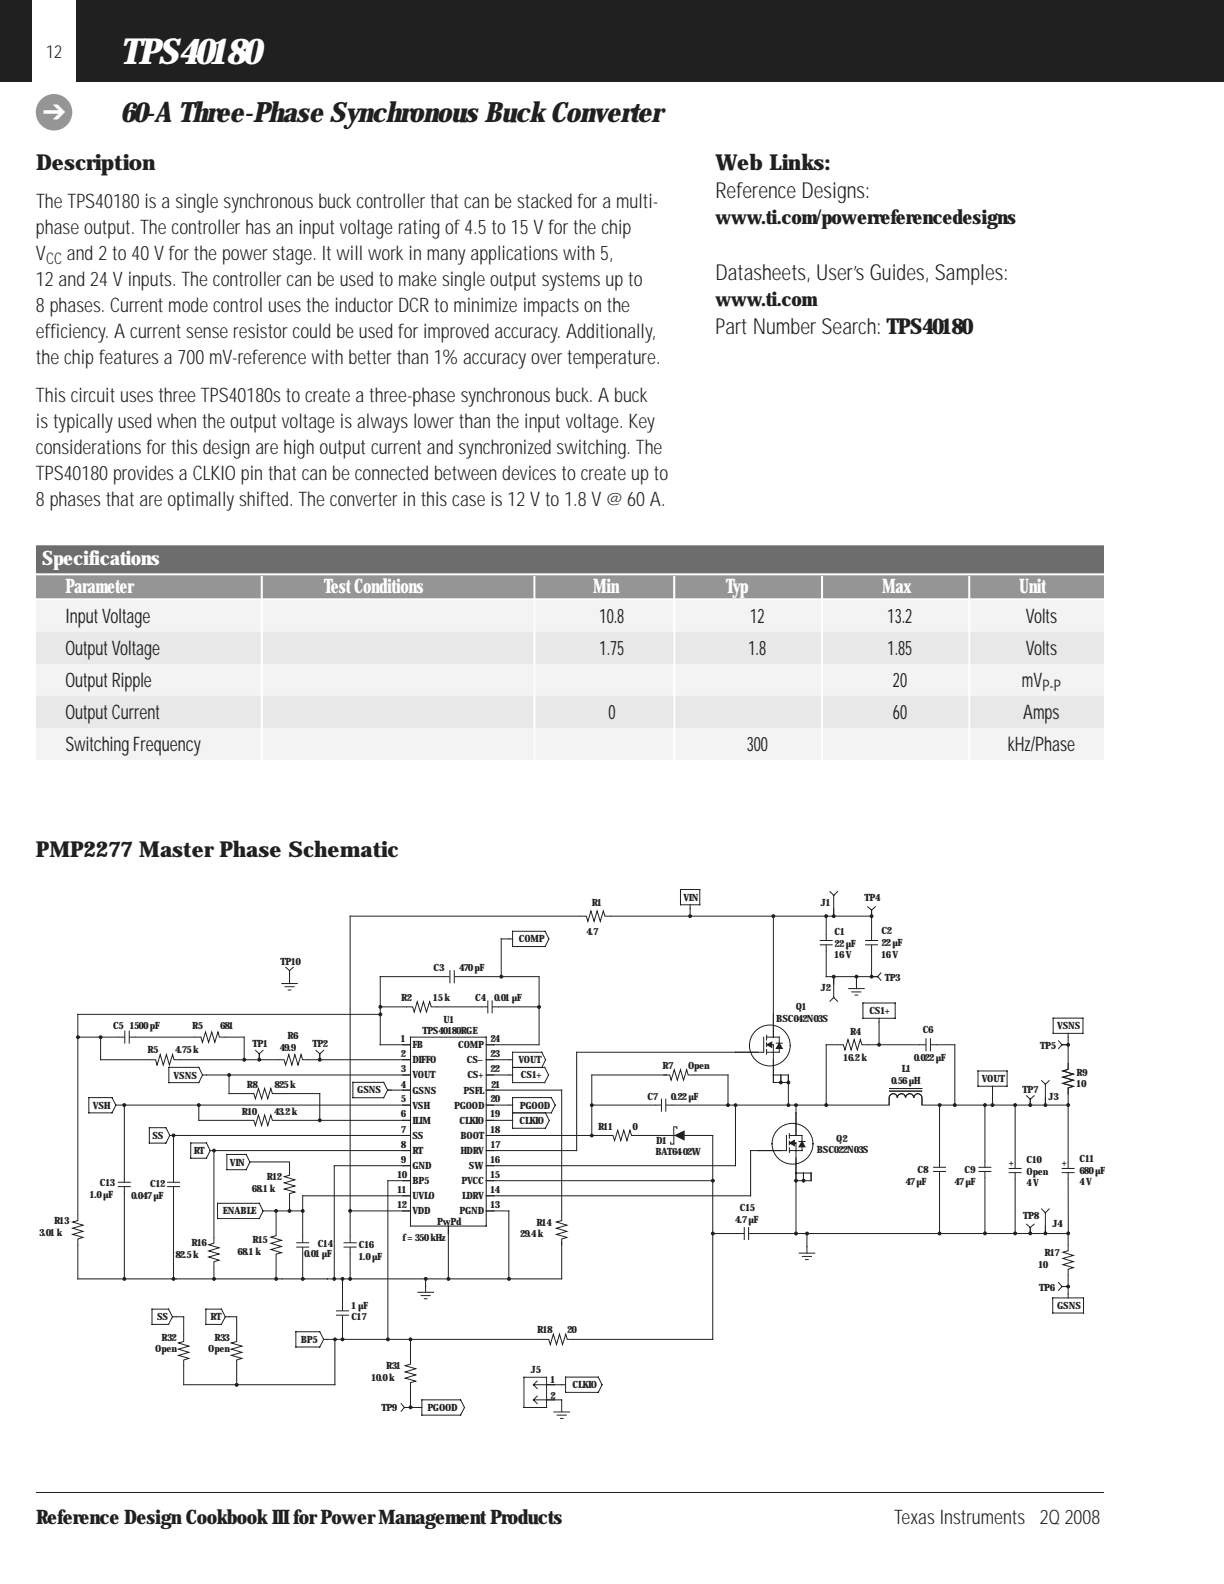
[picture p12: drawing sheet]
<svg xmlns="http://www.w3.org/2000/svg" width="216mm" height="279mm" viewBox="0 0 216 279" stroke-linecap="round" stroke-linejoin="round" font-family="sans-serif">
<defs><g id="words">
<text font-size="6.3" fill="#fff" x="21.2" y="11.3">TPS40180</text>
<text font-size="4.9" fill="#231f20" x="21.2" y="21.5">60-AThree-Phase Synchronous BuckConverter</text>
<text font-size="4.6" fill="#fff" x="7.5" y="21.4">➔</text>
<g font-size="3.9" fill="#231f20">
<text x="6.3" y="30">Description</text>
<text x="126.2" y="30">Web Links:</text>
<text x="126.2" y="34.9">ReferenceDesigns:</text>
<text x="126.2" y="49.4">Datasheets, User’sGuides, Samples:</text>
<text x="126.2" y="58.9">PartNumberSearch: TPS40180</text>
<text x="6.3" y="151.1">PMP2277Master Phase Schematic</text>
</g>
<g font-size="3.5" fill="#231f20">
<text x="6.3" y="41.3">phaseoutput. Thecontrollerhasaninputvoltageratingof4.5to15Vforthechip</text>
<text x="6.3" y="36.7">TheTPS40180isa singlesynchronousbuckcontrollerthatcanbestacked fora multi-</text>
<text x="126.2" y="39.5">www.ti.com/powerreferencedesigns</text>
<text x="6.3" y="45.8">V</text>
<text x="11.8" y="45.8">and 2to40Vforthepowerstage. Itwill workinmanyapplicationswith5,</text>
<text x="6.3" y="50.4">12and 24Vinputs. Thecontrollercanbeused tomakesingleoutputsystemsupto</text>
<text x="126.2" y="54">www.ti.com</text>
<text x="6.3" y="59.6">efficiency. A currentsenseresistorcould beused forimproved accuracy. Additionally,</text>
<text x="6.3" y="55">8phases. Currentmodecontrol usestheinductorDCRtominimizeimpactsonthe</text>
<text x="6.3" y="64.2">thechipfeaturesa 700mV-referencewithbetterthan1% accuracyovertemperature.</text>
<text x="6.3" y="70.9">ThiscircuitusesthreeTPS40180stocreatea three-phasesynchronousbuck. A buck</text>
<text x="6.3" y="75.5">istypicallyused whentheoutputvoltageisalwayslowerthantheinputvoltage. Key</text>
<text x="6.3" y="80.1">considerationsforthisdesignarehighoutputcurrentand synchronized switching. The</text>
<text x="6.3" y="89.2">8phasesthatareoptimallyshifted. Theconverterinthiscaseis12Vto1.8V@ 60A.</text>
<text x="6.3" y="84.6">TPS40180providesa CLKIOpinthatcanbeconnected betweendevicestocreateupto</text>
<text x="11.5" y="109.9">InputVoltage</text>
<text x="105.8" y="109.9">10.8</text>
<text x="132.3" y="109.9">12</text>
<text x="156.6" y="109.9">13.2</text>
<text x="180.9" y="109.9">Volts</text>
<text x="11.5" y="115.6">OutputVoltage</text>
<text x="105.8" y="115.6">1.75</text>
<text x="132" y="115.6">1.8</text>
<text x="156.6" y="115.6">1.85</text>
<text x="180.9" y="115.6">Volts</text>
<text x="11.5" y="121.2">OutputRipple</text>
<text x="157.5" y="121.2">20</text>
<text x="180.3" y="121.2">mV</text>
<text x="11.5" y="126.9">OutputCurrent</text>
<text x="107.3" y="126.9">0</text>
<text x="157.5" y="126.9">60</text>
<text x="180.5" y="126.9">Amps</text>
<text x="11.5" y="132.5">Switching Frequency</text>
<text x="131.7" y="132.5">300</text>
<text x="177.7" y="132.5">kHz/Phase</text>
<text x="6.3" y="268.8">Reference DesignCookbookIII forPowerManagementProducts</text>
<text x="157.7" y="268.8">TexasInstruments 2Q2008</text>
</g>
<g font-size="3.5" fill="#fff">
<text x="7.4" y="99.7">Specifications</text>
<text x="11.5" y="104.5">Parameter</text>
<text x="57.1" y="104.5">TestConditions</text>
<text x="104.6" y="104.5">Min</text>
<text x="128.1" y="104.5">Typ</text>
<text x="155.6" y="104.5">Max</text>
<text x="179.7" y="104.5">Unit</text>
</g>
<text font-size="3.2" fill="#231f20" x="8.1" y="10.2">12</text>
<g font-size="2.8" fill="#231f20">
<text x="8.1" y="46.5">CC</text>
<text x="183.9" y="121.9">P-P</text>
</g>
<g font-size="1.8" fill="#231f20">
<text x="104.4" y="159.8">R1</text>
<text x="120.5" y="158.9">VIN</text>
<text x="144.8" y="159.7">J1</text>
<text x="152.5" y="159">TP4</text>
<text x="91.5" y="166.2">COMP</text>
<text x="103.4" y="164.9">4.7</text>
<text x="147.2" y="164.9">C1</text>
<text x="147.2" y="167">22µF</text>
<text x="155.5" y="164.8">C2</text>
<text x="155.5" y="166.9">22µF</text>
<text x="49.5" y="170.2">TP10</text>
<text x="76.5" y="171.3">C3</text>
<text x="81" y="171.3">470pF</text>
<text x="147.2" y="169">16V</text>
<text x="155.5" y="168.9">16V</text>
<text x="156.1" y="173.1">TP3</text>
<text x="70.8" y="176.6">R2</text>
<text x="76.4" y="176.6">15k</text>
<text x="83.8" y="176.6">C4</text>
<text x="87.1" y="176.6">0.01µF</text>
<text x="140.4" y="178.2">Q1</text>
<text x="144.8" y="174.8">J2</text>
<text x="153.4" y="178.9">CS1+</text>
<text x="19.9" y="181.5">C5</text>
<text x="22.9" y="181.5">1500pF</text>
<text x="26" y="185.8">R5</text>
<text x="30.9" y="185.8">4.75k</text>
<text x="33.9" y="181.5">R5</text>
<text x="38.8" y="181.5">681</text>
<text x="44.5" y="184.7">TP1</text>
<text x="49.4" y="185.5">49.9</text>
<text x="50.7" y="183.3">R6</text>
<text x="55.1" y="184.7">TP2</text>
<text x="70.7" y="183.8">1</text>
<text x="72.7" y="184.9">FB</text>
<text x="74.5" y="182.4">TPS40180RGE</text>
<text x="78.2" y="180.4">U1</text>
<text x="80.8" y="184.9">COMP</text>
<text x="86.5" y="183.8">24</text>
<text x="136.9" y="180.2">BSC042N03S</text>
<text x="150" y="182.5">R4</text>
<text x="162.8" y="182.1">C6</text>
<text x="183.5" y="185.1">TP5</text>
<text x="186.5" y="181.5">VSNS</text>
<text x="30.6" y="190.3">VSNS</text>
<text x="43.6" y="192">R8</text>
<text x="48.4" y="192">825k</text>
<text x="70.7" y="186.5">2</text>
<text x="70.7" y="189.2">3</text>
<text x="70.7" y="191.9">4</text>
<text x="72.7" y="190.2">VOUT</text>
<text x="72.7" y="187.5">DIFFO</text>
<text x="82.3" y="187.5">CS–</text>
<text x="82.4" y="190.2">CS+</text>
<text x="86.5" y="186.5">23</text>
<text x="86.5" y="189.2">22</text>
<text x="86.6" y="191.9">21</text>
<text x="91.4" y="187.6">VOUT</text>
<text x="91.9" y="190.2">CS1+</text>
<text x="116.9" y="188.5">R7</text>
<text x="121.4" y="188.5">Open</text>
<text x="148.8" y="187.2">16.2k</text>
<text x="157.2" y="191.2">0.56µH</text>
<text x="159" y="189.1">L1</text>
<text x="161.2" y="187.2">0.022µF</text>
<text x="173.2" y="190.9">VOUT</text>
<text x="189.9" y="189.7">R9</text>
<text x="189.9" y="191.8">10</text>
<text x="16.4" y="195.6">VSH</text>
<text x="42.7" y="196.7">R10</text>
<text x="48.3" y="196.7">43.2k</text>
<text x="63" y="192.9">GSNS</text>
<text x="70.7" y="194.4">5</text>
<text x="70.7" y="197.1">6</text>
<text x="72.7" y="195.6">VSH</text>
<text x="72.7" y="192.9">GSNS</text>
<text x="80.1" y="195.6">PGOOD</text>
<text x="81.8" y="192.9">PSFL</text>
<text x="86.5" y="194.4">20</text>
<text x="86.5" y="197.1">19</text>
<text x="91.7" y="195.6">PGOOD</text>
<text x="114.2" y="194.1">C7</text>
<text x="118.3" y="194">0.22µF</text>
<text x="180.4" y="192.8">TP7</text>
<text x="184.9" y="194">J3</text>
<text x="26.9" y="200.9">SS</text>
<text x="34.2" y="203.6">RT</text>
<text x="70.7" y="199.8">7</text>
<text x="70.7" y="202.5">8</text>
<text x="72.7" y="198.3">ILIM</text>
<text x="72.7" y="200.9">SS</text>
<text x="72.7" y="203.6">RT</text>
<text x="81" y="198.3">CLKIO</text>
<text x="81.2" y="200.9">BOOT</text>
<text x="81.2" y="203.6">HDRV</text>
<text x="86.5" y="199.8">18</text>
<text x="86.6" y="202.5">17</text>
<text x="91.6" y="198.3">CLKIO</text>
<text x="105.5" y="199.2">R11</text>
<text x="111.6" y="199.2">0</text>
<text x="115.6" y="203.8">BAT64-02W</text>
<text x="115.7" y="201.9">D1</text>
<text x="144.1" y="203.4">BSC022N03S</text>
<text x="147.5" y="201.4">Q2</text>
<text x="17.6" y="209.3">C13</text>
<text x="26.5" y="209.4">C12</text>
<text x="40.5" y="205.7">VIN</text>
<text x="47.1" y="208.2">R12</text>
<text x="70.1" y="207.8">10</text>
<text x="70.7" y="205.2">9</text>
<text x="72.7" y="206.2">GND</text>
<text x="72.7" y="208.9">BP5</text>
<text x="81.4" y="208.9">PVCC</text>
<text x="82.7" y="206.2">SW</text>
<text x="86.5" y="205.2">16</text>
<text x="86.5" y="207.8">15</text>
<text x="159.7" y="209">47µF</text>
<text x="161.9" y="206.9">C8</text>
<text x="168.3" y="209">47µF</text>
<text x="170.1" y="206.9">C9</text>
<text x="177.9" y="205.6">+</text>
<text x="181.1" y="209.3">4V</text>
<text x="181.1" y="207.2">Open</text>
<text x="181.1" y="205.2">C10</text>
<text x="187.3" y="205.6">+</text>
<text x="190.4" y="205">C11</text>
<text x="190.4" y="209">4V</text>
<text x="190.4" y="207">680µF</text>
<text x="9.5" y="215.9">R13</text>
<text x="15.9" y="211.3">1.0µF</text>
<text x="23.2" y="211.5">0.047µF</text>
<text x="39.3" y="214.2">ENABLE</text>
<text x="44.4" y="210.2">68.1k</text>
<text x="70.1" y="210.5">11</text>
<text x="70.1" y="213.1">12</text>
<text x="72.7" y="211.5">UVLO</text>
<text x="72.7" y="214.2">VDD</text>
<text x="81" y="214.2">PGND</text>
<text x="81.5" y="211.5">LDRV</text>
<text x="86.5" y="210.5">14</text>
<text x="86.5" y="213.1">13</text>
<text x="129.7" y="215.8">4.7µF</text>
<text x="130.5" y="213.7">C15</text>
<text x="180.5" y="215">TP8</text>
<text x="6.9" y="217.9">3.01k</text>
<text x="30.9" y="221.9">82.5k</text>
<text x="33.8" y="219.9">R16</text>
<text x="41.9" y="221.4">68.1k</text>
<text x="44.5" y="219.3">R15</text>
<text x="53.7" y="221.7">0.01µF</text>
<text x="56" y="219.9">C14</text>
<text x="63.3" y="220.2">C16</text>
<text x="71" y="218.9">f= 350kHz</text>
<text x="77.1" y="216">PwPd</text>
<text x="91.7" y="218.3">29.4k</text>
<text x="94.6" y="216.3">R14</text>
<text x="184.2" y="221.6">R17</text>
<text x="185.6" y="216.4">J4</text>
<text x="63.3" y="222.2">1.0µF</text>
<text x="183.2" y="223.7">10</text>
<text x="183.3" y="227.7">TP6</text>
<text x="27.7" y="232.9">SS</text>
<text x="37.2" y="232.9">RT</text>
<text x="62" y="232.9">C17</text>
<text x="62" y="230.8">1µF</text>
<text x="186.5" y="230.9">GSNS</text>
<text x="27.4" y="238.5">Open</text>
<text x="28.5" y="236.5">R32</text>
<text x="36.7" y="238.5">Open</text>
<text x="37.9" y="236.5">R33</text>
<text x="53.1" y="236.9">BP5</text>
<text x="94.8" y="235.2">R18</text>
<text x="100" y="235.2">20</text>
<text x="65.5" y="243.6">10.0k</text>
<text x="68.1" y="241.5">R31</text>
<text x="93.6" y="242.2">J5</text>
<text x="97.1" y="244">1</text>
<text x="101" y="244.9">CLKIO</text>
<text x="67.3" y="249">TP9</text>
<text x="75.4" y="248.9">PGOOD</text>
<text x="97.1" y="246.7">2</text>
</g>
</g></defs>
<path d="M-.1 -.1h216v14.6h-216z" fill="#231f20"/>
<path d="M5.6 -.1h7.8v14.6h-7.8z" fill="#fff"/>
<circle cx="9.5" cy="19.8" r="3.2" fill="#939598"/>
<path d="M6.3 263.3h188.4" fill="none" stroke="#231f20" stroke-width=".18"/>
<path d="M6.3 98.7h188.4" fill="none" stroke="#6c6d70" stroke-width="4.9" stroke-linecap="butt"/>
<path d="M6.3 103.5h188.4" fill="none" stroke="#939598" stroke-width="4.1" stroke-linecap="butt"/>
<path d="M6.3 108.6h188.4M6.3 119.9h188.4M6.3 131.2h188.4" fill="none" stroke="#f2f3f4" stroke-width="5.6" stroke-linecap="butt"/>
<path d="M6.3 114.3h188.4M6.3 125.6h188.4" fill="none" stroke="#e7e8e9" stroke-width="5.6" stroke-linecap="butt"/>
<path d="M4.1 156h192.7v103.3h-192.7z" fill="#fff"/>
<g fill="none" stroke="#231f20" stroke-width=".18">
<path d="M13.7 178.9v35.3M61.8 161.6v56.5M89.8 165.6h-1.4v6.7M121.7 160.3v1.3M136.4 161.6v17.3M145.7 161.6v3.2M145.7 167.8v4.5M153.7 161.6v3.2M153.7 167.8v4.5M13.7 182.9h7.2M17.7 182.9v4h8.6M21.9 194.9v12.5"/>
<path d="M35.1 197.6h8.6M40.4 189.6v3.3M56.4 192.9v4.7M101.7 185.6v17.4M104.4 189.6v10.7M128.4 189.6v5.3h1.3v10.7M136.4 190.9h1.3M140.4 194.9v1.4M145.7 184.3v10.6M165.7 194.9v9.9M168.4 184.3v10.6M173.7 194.9v9.9"/>
<path d="M183.7 190.6l.7 .7M184.4 191.3v3.6M185.1 190.6l-.7 .7M188.4 182.9v4.6M188.4 193v12M13.7 219.6v6h8M21.9 210.4v15.2M37.7 203v15.2M53.4 210.9v7.2M59 205.6v20M68.4 208.3v28M89.8 213.6v12"/>
<path d="M125.7 200.3v36M133.7 203h-1.3v7.9M141.7 208.3h-1.3v9.3h1.3M142.3 217.6v2.3M165.7 207.8v9.8M173.7 207.8v9.8M183.7 213.2l.7 .7M184.4 213.9v3.7M185.1 213.2l-.7 .7M188.4 208v11.5M32.4 232.3v3.2M37.7 223.7v1.9h-6.6"/>
<path d="M40.4 232.3h1.3v3.2M53.4 221.1v4.5M60.4 225.6v4.5M60.4 233.1v3.2M61.8 221.1v4.5M72.4 236.3v3.2M188.4 225v3.3M32.4 241v3.3M41.7 241v3.3M72.4 245v3.3h1.4"/>
</g>
<circle cx="35.1" cy="194.9" r=".26" fill="#231f20"/>
<g fill="none" stroke="#231f20" stroke-width=".18">
<path d="M120 156.9h3.4v2.7h-3.4zM121.7 159.6v.7M146.4 157.3l.7 .6M147.1 157.9v3.7M147.7 157.3l-.6 .6M153.1 159.9l.6 .6M154.4 159.9l-.7 .6M50.4 170.6l.7 .6M51.1 171.2v2.3M51.7 170.6l-.6 .6M61.8 161.6h40.5M67.1 177.6h4.6"/>
<path d="M77.2 177.6h7.7M78.2 172.3h-11.1v12h4M81.3 172.3h13.8v12h-8M88 177.6h7.1M89.8 165.6h.6M90.4 164.3h5.8l.6 1.3-.6 1.4h-5.8zM145.7 172.3h8M147.1 172.3v3.7M147.1 176l.6 .6M147.1 176l-.7 .6M151.1 172.3v1.3M153.7 160.5v1.1h-32"/>
<path d="M15.7 193.6h4.1l.6 1.3-.6 1.4h-4.1zM20.4 194.9h14.7v2.7M23.9 182.9h10.4M26.3 198.9h3l.6 1.4-.6 1.3h-3zM29.8 188.3h5.3l.6 1.3-.6 1.4h-5.3zM31.8 186.9h17.2M35.7 189.6h4.7M39.8 182.9h3.3v4M40.4 192.9h3.3M45.1 185.3l.6 .6M45.7 185.9v1M46.4 185.3l-.7 .6"/>
<path d="M49.1 192.9h7.3M49.1 197.6h22M54.5 186.9h16.6M55.7 185.3l.7 .6M56.4 185.9v1M57.1 185.3l-.7 .6M62.2 190.9h5.5l.7 1.4-.7 1.3h-5.5zM68.4 192.3h2.7M87.1 192.3h12v21.9M89.8 189.6h.6M89.8 186.9h.6M89.8 197.6h.6"/>
<path d="M90.4 188.3h5.7l.7 1.3-.7 1.4h-5.7v-5.4h5.2l.6 1.3-.6 1.4h-5.2M90.4 196.3h5.8l.7 1.3-.7 1.4h-5.8zM104.4 189.6h13.2M104.4 194.9h11.1M118.6 194.9h9.8M122.5 189.6h5.9M129.7 194.9h27.1M137.7 190.9h1.4v4M139.2 200v.8M140.4 196.3v4M145.7 184.3h2M155.1 180.3v4h-2"/>
<path d="M162.6 194.9h12.5M165.3 184.3h3.1M175.1 194.9h13.3M175.1 192.3v2.6M179.1 194.9v10.1M181.1 193.3l.6 .6M181.7 193.9v1M182.4 193.3l-.7 .6M186.7 183.6l.6 .7M187.3 184.3h1.1M187.3 184.3l-.6 .6M29.9 200.3h.7v7.1"/>
<path d="M30.6 210.4v15.2M33.6 201.6h2.8l.7 1.4-.7 1.3h-2.8zM37.1 203h.6M38.4 212.2h7.3l.7 1.4-.7 1.3h-7.3zM40 203.6h3.4l.7 1.4-.7 1.3h-3.4zM46.4 213.6h7M51.1 211.6v2M53.4 210.9h17.7M59 205.6h12.1M61.8 213.6h9.3M68.4 208.3h2.7M79.1 217.6v8"/>
<path d="M87.1 213.6h2.7M87.1 203h14.6M87.1 200.3h19.9M99.1 219.1v6.5h-61.4M112.5 200.3h5.5M121.7 200.3h4M125.7 217.6h4.4M133.2 217.6h7.2M133.7 203h4M139.2 201.3v.6M140.4 204.3v4M141.7 217.6h46.7"/>
<path d="M141.7 206.9v1.4h1.4v-1.4M179.1 208v9.6M181.1 215.9l.6 .6M181.7 216.5v1.1M182.4 215.9l-.7 .6M21.7 225.6h9.4M26.8 230.9h2.9l.7 1.4-.7 1.3h-2.9zM30.4 232.3h2M36.3 230.9h2.8l.6 1.4-.6 1.3h-2.8zM39.7 232.3h.7M52.2 234.9h4.2l.7 1.4-.7 1.3h-4.2zM57.1 236.3h15.3"/>
<path d="M59.1 236.3v8M72.6 236.3h23.1M75.1 225.6v1.3M186.7 226.2l.6 .7M187.3 226.9h1.1M187.3 226.9l-.6 .7M32.4 244.3h9.3M70.8 247.6l.5 .7M71.3 248.3h1.1M71.3 248.3l-.5 .6M73.8 248.3h.6M74.4 246.9h6.8l.7 1.4-.7 1.3h-6.8z"/>
<path d="M97.8 246.9h1.3v2.1M97.8 244.3h2M99.8 242.9h5.7l.7 1.4-.7 1.3h-5.7z"/>
<circle cx="35.1" cy="194.9" r=".26"/>
</g>
<path d="M139.3 201.6l.8-.5v1z" fill="#231f20"/>
<path d="M139.3 201.6l.8-.5v1zM141.5 200.3v.9" fill="none" stroke="#231f20" stroke-width=".18"/>
<path d="M141.5 201.4l.5 .9h-1.1z" fill="#231f20"/>
<g fill="none" stroke="#231f20" stroke-width=".18">
<path d="M136.4 178.9v4M152.2 176.9h5.7v2.7h-5.7zM153.7 172.3h1.1M154.8 172.3l.6 .6M155.1 179.6v.7M155.4 171.6l-.6 .7M185.8 179.6h5.2v2.7h-5.2zM89.8 194.9h.6M90.4 193.6h6.8l.7 1.3-.7 1.4h-6.8zM129.7 185.6h4M135.2 182.6v.8M135.2 184v.6"/>
<path d="M136.4 186.9v4M137.7 189.6v1.3M139.1 189.6v1.3M140.4 196.3v4M155.1 184.3h7.1M172.5 188.9h5.1v2.7h-5.1zM175.1 191.6v.7M188.4 182.3v.6M133.7 203h5M138.7 200.3v2.7M139.2 200.3h2.3M139.2 202.4v.9"/>
<path d="M140 201.6h.4v6.7M140.4 206.9h2.7v1.4M140.9 201.4h1.1M141.5 201.4l.5 .9h-1.1zM141.5 202.3v.7h-2.2M141.7 206.9v1.4M185.7 228.9h5.4v2.7h-5.4zM188.4 228.3v.6M92.4 242.9h4v5.4h-4zM94.1 244.3h3.7M94.1 246.9h3.7M94.1 246.9l.7 .7"/>
<path d="M94.1 244.3l.7 .6M94.8 246.3l-.7 .6M94.8 243.6l-.7 .7"/>
<circle cx="139.8" cy="201.7" r="3.6"/>
</g>
<path d="M135.3 184.3l.8-.5v.9z" fill="#231f20"/>
<path d="M135.3 184.3l.8-.5v.9zM137.5 182.9v1" fill="none" stroke="#231f20" stroke-width=".18"/>
<path d="M137.5 184l.5 .9h-1.1z" fill="#231f20"/>
<g fill="none" stroke="#231f20" stroke-width=".18">
<path d="M13.7 178.9h53.4M107.8 161.6h13.9M136.4 178.9v4M35.1 194.9h37.3M40.4 189.6h32M71.1 184.3h1.3M71.1 197.6h1.3M71.1 192.3h1.3M71.1 186.9h1.3M72.4 182.9h13.4v33.4h-13.4zM85.8 189.6h4M85.8 184.3h1.3"/>
<path d="M85.8 197.6h4M85.8 192.3h1.3M85.8 194.9h4M85.8 186.9h4M101.7 185.6h33M134.7 182.9v2.7M135.2 182.9h2.3M135.2 185.1v.8M136 184.3h.4v6.6M136.4 189.6h2.7v1.3M136.9 184h1.1M137.5 184l.5 .9h-1.1z"/>
<path d="M137.5 184.9v.7h-2.2M137.7 189.6v1.3M30.6 200.3h41.8M37.7 203h34.7M71.1 205.6h1.3M71.1 213.6h1.3M71.1 208.3h1.3M71.1 210.9h1.3M79.1 216.3v1.3M85.8 205.6h43.9M85.8 200.3h1.3M85.8 203h1.3"/>
<path d="M85.8 213.6h1.3M85.8 208.3h39.9M85.8 210.9h46.6M101.1 236.3h24.6M41.7 244.3h17.4"/>
<circle cx="135.8" cy="184.4" r="3.6"/>
</g>
<circle cx="21.9" cy="194.9" r=".26" fill="#231f20"/>
<circle cx="21.9" cy="194.9" r=".26" fill="none" stroke="#231f20" stroke-width=".18"/>
<circle cx="40.4" cy="189.6" r=".26" fill="#231f20"/>
<circle cx="40.4" cy="189.6" r=".26" fill="none" stroke="#231f20" stroke-width=".18"/>
<circle cx="30.6" cy="200.3" r=".25" fill="#231f20"/>
<circle cx="30.6" cy="200.3" r=".25" fill="none" stroke="#231f20" stroke-width=".18"/>
<path d="M37.6 202.8h.3v.3h-.3z" fill-rule="evenodd" fill="#231f20"/>
<path d="M37.6 202.8h.3v.3h-.3z" fill="none" stroke="#231f20" stroke-width=".18"/>
<circle cx="48.7" cy="213.6" r=".26" fill="#231f20"/>
<circle cx="48.7" cy="213.6" r=".26" fill="none" stroke="#231f20" stroke-width=".18"/>
<circle cx="51.1" cy="213.6" r=".25" fill="#231f20"/>
<circle cx="51.1" cy="213.6" r=".25" fill="none" stroke="#231f20" stroke-width=".18"/>
<path d="M53.2 213.4h.4v.2l-.1 .2h-.3z" fill-rule="evenodd" fill="#231f20"/>
<path d="M53.2 213.4h.4v.2l-.1 .2h-.3z" fill="none" stroke="#231f20" stroke-width=".18"/>
<circle cx="61.8" cy="213.6" r=".26" fill="#231f20"/>
<circle cx="61.8" cy="213.6" r=".26" fill="none" stroke="#231f20" stroke-width=".18"/>
<path d="M21.8 225.4l.1-.1 .3 .1-.1 .4h-.3z" fill-rule="evenodd" fill="#231f20"/>
<path d="M21.8 225.4l.1-.1 .3 .1-.1 .4h-.3z" fill="none" stroke="#231f20" stroke-width=".18"/>
<circle cx="30.6" cy="225.6" r=".25" fill="#231f20"/>
<circle cx="30.6" cy="225.6" r=".25" fill="none" stroke="#231f20" stroke-width=".18"/>
<circle cx="37.8" cy="225.6" r=".26" fill="#231f20"/>
<circle cx="37.8" cy="225.6" r=".26" fill="none" stroke="#231f20" stroke-width=".18"/>
<circle cx="48.7" cy="225.6" r=".26" fill="#231f20"/>
<circle cx="48.7" cy="225.6" r=".26" fill="none" stroke="#231f20" stroke-width=".18"/>
<path d="M53.2 225.4l.2-.1 .2 .1v.4h-.4z" fill-rule="evenodd" fill="#231f20"/>
<path d="M53.2 225.4l.2-.1 .2 .1v.4h-.4z" fill="none" stroke="#231f20" stroke-width=".18"/>
<circle cx="59" cy="225.6" r=".26" fill="#231f20"/>
<circle cx="59" cy="225.6" r=".26" fill="none" stroke="#231f20" stroke-width=".18"/>
<circle cx="60.4" cy="225.6" r=".26" fill="#231f20"/>
<circle cx="60.4" cy="225.6" r=".26" fill="none" stroke="#231f20" stroke-width=".18"/>
<circle cx="61.8" cy="225.6" r=".26" fill="#231f20"/>
<circle cx="61.8" cy="225.6" r=".26" fill="none" stroke="#231f20" stroke-width=".18"/>
<circle cx="75.1" cy="225.6" r=".26" fill="#231f20"/>
<circle cx="75.1" cy="225.6" r=".26" fill="none" stroke="#231f20" stroke-width=".18"/>
<circle cx="79.1" cy="225.6" r=".26" fill="#231f20"/>
<circle cx="79.1" cy="225.6" r=".26" fill="none" stroke="#231f20" stroke-width=".18"/>
<circle cx="89.8" cy="225.6" r=".26" fill="#231f20"/>
<circle cx="89.8" cy="225.6" r=".26" fill="none" stroke="#231f20" stroke-width=".18"/>
<path d="M13.6 182.8h.3l.1 .3-.3 .1-.1-.1z" fill-rule="evenodd" fill="#231f20"/>
<path d="M13.6 182.8h.3l.1 .3-.3 .1-.1-.1z" fill="none" stroke="#231f20" stroke-width=".18"/>
<circle cx="17.7" cy="182.9" r=".25" fill="#231f20"/>
<circle cx="17.7" cy="182.9" r=".25" fill="none" stroke="#231f20" stroke-width=".18"/>
<circle cx="43.1" cy="186.9" r=".26" fill="#231f20"/>
<circle cx="43.1" cy="186.9" r=".26" fill="none" stroke="#231f20" stroke-width=".18"/>
<circle cx="45.7" cy="186.9" r=".26" fill="#231f20"/>
<circle cx="45.7" cy="186.9" r=".26" fill="none" stroke="#231f20" stroke-width=".18"/>
<circle cx="56.4" cy="186.9" r=".26" fill="#231f20"/>
<circle cx="56.4" cy="186.9" r=".26" fill="none" stroke="#231f20" stroke-width=".18"/>
<circle cx="56.4" cy="197.6" r=".26" fill="#231f20"/>
<circle cx="56.4" cy="197.6" r=".26" fill="none" stroke="#231f20" stroke-width=".18"/>
<circle cx="67.1" cy="177.6" r=".26" fill="#231f20"/>
<circle cx="67.1" cy="177.6" r=".26" fill="none" stroke="#231f20" stroke-width=".18"/>
<circle cx="67.1" cy="178.9" r=".26" fill="#231f20"/>
<circle cx="67.1" cy="178.9" r=".26" fill="none" stroke="#231f20" stroke-width=".18"/>
<circle cx="88.4" cy="172.3" r=".26" fill="#231f20"/>
<circle cx="88.4" cy="172.3" r=".26" fill="none" stroke="#231f20" stroke-width=".18"/>
<path d="M94.9 177.4h.4v.2l-.1 .2h-.3z" fill-rule="evenodd" fill="#231f20"/>
<path d="M94.9 177.4h.4v.2l-.1 .2h-.3z" fill="none" stroke="#231f20" stroke-width=".18"/>
<circle cx="121.7" cy="161.6" r=".26" fill="#231f20"/>
<circle cx="121.7" cy="161.6" r=".26" fill="none" stroke="#231f20" stroke-width=".18"/>
<circle cx="136.4" cy="161.6" r=".26" fill="#231f20"/>
<circle cx="136.4" cy="161.6" r=".26" fill="none" stroke="#231f20" stroke-width=".18"/>
<path d="M145.5 161.4l.2-.1 .2 .2v.3h-.4z" fill-rule="evenodd" fill="#231f20"/>
<path d="M145.5 161.4l.2-.1 .2 .2v.3h-.4z" fill="none" stroke="#231f20" stroke-width=".18"/>
<circle cx="147.1" cy="161.6" r=".25" fill="#231f20"/>
<circle cx="147.1" cy="161.6" r=".25" fill="none" stroke="#231f20" stroke-width=".18"/>
<circle cx="153.7" cy="161.6" r=".26" fill="#231f20"/>
<circle cx="153.7" cy="161.6" r=".26" fill="none" stroke="#231f20" stroke-width=".18"/>
<path d="M153.6 172.1h.3v.3h-.3z" fill-rule="evenodd" fill="#231f20"/>
<path d="M153.6 172.1h.3v.3h-.3z" fill="none" stroke="#231f20" stroke-width=".18"/>
<circle cx="151.1" cy="172.3" r=".25" fill="#231f20"/>
<circle cx="151.1" cy="172.3" r=".25" fill="none" stroke="#231f20" stroke-width=".18"/>
<circle cx="147.1" cy="172.3" r=".25" fill="#231f20"/>
<circle cx="147.1" cy="172.3" r=".25" fill="none" stroke="#231f20" stroke-width=".18"/>
<circle cx="155.1" cy="184.3" r=".25" fill="#231f20"/>
<circle cx="155.1" cy="184.3" r=".25" fill="none" stroke="#231f20" stroke-width=".18"/>
<circle cx="145.7" cy="194.9" r=".26" fill="#231f20"/>
<circle cx="145.7" cy="194.9" r=".26" fill="none" stroke="#231f20" stroke-width=".18"/>
<circle cx="165.7" cy="194.9" r=".26" fill="#231f20"/>
<circle cx="165.7" cy="194.9" r=".26" fill="none" stroke="#231f20" stroke-width=".18"/>
<circle cx="168.4" cy="194.9" r=".26" fill="#231f20"/>
<circle cx="168.4" cy="194.9" r=".26" fill="none" stroke="#231f20" stroke-width=".18"/>
<path d="M173.6 194.7h.1l.2 .1v.3h-.3z" fill-rule="evenodd" fill="#231f20"/>
<path d="M173.6 194.7h.1l.2 .1v.3h-.3z" fill="none" stroke="#231f20" stroke-width=".18"/>
<circle cx="175.1" cy="194.9" r=".26" fill="#231f20"/>
<circle cx="175.1" cy="194.9" r=".26" fill="none" stroke="#231f20" stroke-width=".18"/>
<circle cx="179.1" cy="194.9" r=".26" fill="#231f20"/>
<circle cx="179.1" cy="194.9" r=".26" fill="none" stroke="#231f20" stroke-width=".18"/>
<circle cx="181.7" cy="194.9" r=".25" fill="#231f20"/>
<circle cx="181.7" cy="194.9" r=".25" fill="none" stroke="#231f20" stroke-width=".18"/>
<path d="M184.2 194.7h.2l.2 .1v.3h-.4z" fill-rule="evenodd" fill="#231f20"/>
<path d="M184.2 194.7h.2l.2 .1v.3h-.4z" fill="none" stroke="#231f20" stroke-width=".18"/>
<path d="M188.2 194.7h.2l.2 .1v.3h-.4z" fill-rule="evenodd" fill="#231f20"/>
<path d="M188.2 194.7h.2l.2 .1v.3h-.4z" fill="none" stroke="#231f20" stroke-width=".18"/>
<path d="M188.2 184.1h.4v.4h-.4z" fill-rule="evenodd" fill="#231f20"/>
<path d="M188.2 184.1h.4v.4h-.4z" fill="none" stroke="#231f20" stroke-width=".18"/>
<path d="M138.9 190.8l.2-.1 .2 .1-.1 .3h-.3z" fill-rule="evenodd" fill="#231f20"/>
<path d="M138.9 190.8l.2-.1 .2 .1-.1 .3h-.3z" fill="none" stroke="#231f20" stroke-width=".18"/>
<circle cx="137.7" cy="190.9" r=".25" fill="#231f20"/>
<circle cx="137.7" cy="190.9" r=".25" fill="none" stroke="#231f20" stroke-width=".18"/>
<path d="M138.9 194.8h.3l.1 .3-.2 .1-.2-.1z" fill-rule="evenodd" fill="#231f20"/>
<path d="M138.9 194.8h.3l.1 .3-.2 .1-.2-.1z" fill="none" stroke="#231f20" stroke-width=".18"/>
<path d="M140.2 194.8h.4v.3l-.2 .1-.2-.1z" fill-rule="evenodd" fill="#231f20"/>
<path d="M140.2 194.8h.4v.3l-.2 .1-.2-.1z" fill="none" stroke="#231f20" stroke-width=".18"/>
<path d="M129.6 194.8h.3l.1 .3-.3 .1-.1-.1z" fill-rule="evenodd" fill="#231f20"/>
<path d="M129.6 194.8h.3l.1 .3-.3 .1-.1-.1z" fill="none" stroke="#231f20" stroke-width=".18"/>
<circle cx="128.4" cy="194.9" r=".25" fill="#231f20"/>
<circle cx="128.4" cy="194.9" r=".25" fill="none" stroke="#231f20" stroke-width=".18"/>
<path d="M104.2 194.8h.4v.3h-.4z" fill-rule="evenodd" fill="#231f20"/>
<path d="M104.2 194.8h.4v.3h-.4z" fill="none" stroke="#231f20" stroke-width=".18"/>
<path d="M104.2 200.1h.4v.4h-.4z" fill-rule="evenodd" fill="#231f20"/>
<path d="M104.2 200.1h.4v.4h-.4z" fill="none" stroke="#231f20" stroke-width=".18"/>
<circle cx="125.7" cy="208.3" r=".25" fill="#231f20"/>
<circle cx="125.7" cy="208.3" r=".25" fill="none" stroke="#231f20" stroke-width=".18"/>
<circle cx="125.7" cy="217.6" r=".26" fill="#231f20"/>
<circle cx="125.7" cy="217.6" r=".26" fill="none" stroke="#231f20" stroke-width=".18"/>
<circle cx="140.4" cy="217.6" r=".25" fill="#231f20"/>
<circle cx="140.4" cy="217.6" r=".25" fill="none" stroke="#231f20" stroke-width=".18"/>
<circle cx="142.4" cy="217.6" r=".26" fill="#231f20"/>
<circle cx="142.4" cy="217.6" r=".26" fill="none" stroke="#231f20" stroke-width=".18"/>
<circle cx="140.4" cy="208.3" r=".25" fill="#231f20"/>
<circle cx="140.4" cy="208.3" r=".25" fill="none" stroke="#231f20" stroke-width=".18"/>
<path d="M141.6 208.1h.3l.1 .1-.1 .3-.3-.1z" fill-rule="evenodd" fill="#231f20"/>
<path d="M141.6 208.1h.3l.1 .1-.1 .3-.3-.1z" fill="none" stroke="#231f20" stroke-width=".18"/>
<circle cx="165.7" cy="217.6" r=".25" fill="#231f20"/>
<circle cx="165.7" cy="217.6" r=".25" fill="none" stroke="#231f20" stroke-width=".18"/>
<circle cx="72.4" cy="236.2" r=".25" fill="#231f20"/>
<circle cx="72.4" cy="236.2" r=".25" fill="none" stroke="#231f20" stroke-width=".18"/>
<path d="M173.6 217.4h.3l.1 .1-.1 .3-.3-.1z" fill-rule="evenodd" fill="#231f20"/>
<path d="M173.6 217.4h.3l.1 .1-.1 .3-.3-.1z" fill="none" stroke="#231f20" stroke-width=".18"/>
<circle cx="179.1" cy="217.6" r=".26" fill="#231f20"/>
<circle cx="179.1" cy="217.6" r=".26" fill="none" stroke="#231f20" stroke-width=".18"/>
<circle cx="181.7" cy="217.6" r=".25" fill="#231f20"/>
<circle cx="181.7" cy="217.6" r=".25" fill="none" stroke="#231f20" stroke-width=".18"/>
<path d="M184.2 217.4h.4v.1l-.1 .3-.3-.1z" fill-rule="evenodd" fill="#231f20"/>
<path d="M184.2 217.4h.4v.1l-.1 .3-.3-.1z" fill="none" stroke="#231f20" stroke-width=".18"/>
<path d="M188.2 217.4h.4l.1 .1-.2 .3-.3-.1z" fill-rule="evenodd" fill="#231f20"/>
<path d="M188.2 217.4h.4l.1 .1-.2 .3-.3-.1z" fill="none" stroke="#231f20" stroke-width=".18"/>
<circle cx="188.4" cy="226.9" r=".25" fill="#231f20"/>
<circle cx="188.4" cy="226.9" r=".25" fill="none" stroke="#231f20" stroke-width=".18"/>
<circle cx="68.4" cy="236.2" r=".25" fill="#231f20"/>
<circle cx="68.4" cy="236.2" r=".25" fill="none" stroke="#231f20" stroke-width=".18"/>
<circle cx="60.4" cy="236.3" r=".25" fill="#231f20"/>
<circle cx="60.4" cy="236.3" r=".25" fill="none" stroke="#231f20" stroke-width=".18"/>
<circle cx="59.1" cy="236.2" r=".25" fill="#231f20"/>
<circle cx="59.1" cy="236.2" r=".25" fill="none" stroke="#231f20" stroke-width=".18"/>
<circle cx="41.7" cy="244.3" r=".26" fill="#231f20"/>
<circle cx="41.7" cy="244.3" r=".26" fill="none" stroke="#231f20" stroke-width=".18"/>
<circle cx="72.4" cy="248.2" r=".26" fill="#231f20"/>
<g fill="none" stroke="#231f20" stroke-width=".18">
<path d="M119.4 199.2v-.4h-.6l.1 3h-.6v-.4M188.4 187.5v1.1l-.9 .3 1.8 .6-1.8 .5 1.8 .5-1.8 .6 1.8 .5-.9 .3v1.1M164.6 205.9h2.3M164.6 206.6h2.3M165.7 204.8v1.1M165.7 206.6v1.2M177.9 206.1h2.3M177.9 206.8h2.3M179.1 205v1.1M179.1 206.9v1.1"/>
<circle cx="72.4" cy="248.2" r=".26"/>
</g>
<path d="M118.9 200.3l1.9-.9v1.8z" fill="#231f20"/>
<g fill="none" stroke="#231f20" stroke-width=".18">
<path d="M49.7 173.5h2.7M50.3 174h1.6M50.8 174.6h.5M71.7 177.6h1.1l.3 .9 .5-1.8 .6 1.8 .5-1.8 .5 1.8 .6-1.8 .3 .9h1.1M78.2 172.3h1.2M79.4 171.1v2.3M80.1 171.1v2.3M80.1 172.3h1.2M84.9 177.6h1.1M86 176.5v2.2M86.8 176.5v2.2M86.8 177.6h1.2"/>
<path d="M102.3 161.6h1.1l.3 .9 .5-1.8 .6 1.8 .5-1.8 .6 1.8 .5-1.8 .3 .9h1.1M144.6 165.9h2.3M144.6 166.7h2.3M145.7 164.8v1.1M145.7 166.7v1.1M149.7 174.4h2.7M150.3 175h1.6M150.8 175.5h.5M151.1 173.2v1.2M152.6 165.9h2.3M152.6 166.7h2.3M153.7 164.8v1.1"/>
<path d="M153.7 166.7v1.1M20.9 182.9h1.1M22 181.8v2.3M22.8 181.8v2.3M22.8 182.9h1.1M26.3 186.9h1.1l.3 1 .6-1.9 .5 1.9 .6-1.9 .5 1.9 .5-1.9 .3 .9h1.1M34.3 182.9h1.1l.3 1 .6-1.9 .5 1.9 .6-1.9 .5 1.9 .5-1.9 .3 .9h1.1M43.7 192.9h1.1l.2 .9 .6-1.8 .5 1.8 .6-1.8 .5 1.8 .6-1.8 .2 .9h1.1M43.7 197.6h1.1l.2 .9 .6-1.8 .5 1.8 .6-1.8 .5 1.8 .6-1.8 .2 .9h1.1M49 186.9h1.1l.3 1 .5-1.9 .6 1.9 .5-1.9 .6 1.9 .5-1.9 .3 .9h1.1M115.5 194.9h1.2M116.7 193.8v2.3"/>
<path d="M117 189.6h1.1l.3 .9 .5-1.8 .6 1.8 .5-1.8 .6 1.8 .5-1.8 .3 .9h1.1M117.4 193.8v2.3M117.4 194.9h1.2M147.7 184.3h1.1l.2 .9 .6-1.8 .5 1.8 .6-1.8 .5 1.8 .6-1.8 .2 .9h1.1M156.8 192.5h5.9M156.8 192h5.9M156.8 194.9v-1.2a.72 .72 0 0 1 .8-.8 .72 .72 0 0 1 .7 .8 .72 .72 0 0 1 .7-.8 .72 .72 0 0 1 .7 .8 .72 .72 0 0 1 .8-.8 .72 .72 0 0 1 .7 .8 .72 .72 0 0 1 .7-.8 .72 .72 0 0 1 .7 .8v1.2M162.2 184.3h1.1M163.3 183.1v2.3M164.1 183.1v2.3M164.1 184.3h1.2M188.4 187.5v1.1l-.9 .3 1.8 .6-1.8 .5 1.8 .5-1.8 .6 1.8 .5-.9 .3v1.1"/>
<path d="M13.7 214.2v1.1l-.9 .3 1.8 .5-1.8 .5 1.8 .6-1.8 .5 1.8 .6-.9 .2v1.1M20.8 208.5h2.3M20.8 209.3h2.3M21.9 207.4v1.1M21.9 209.3v1.1M29.5 208.5h2.2M29.5 209.3h2.2M30.6 207.4v1.1M30.6 209.3v1.1M37.7 218.2v1.1l-.9 .3 1.8 .5-1.8 .6 1.8 .5-1.8 .5 1.8 .6-.9 .3v1.1M44 205h7.1v2.3l-.9 .2 1.8 .6-1.8 .5 1.8 .6-1.8 .5 1.8 .6-.9 .2v1.1M48.7 213.9v4.1l-.9 .2 1.8 .6-1.8 .5 1.8 .6-1.8 .5 1.8 .6-.9 .2v4.3"/>
<path d="M52.2 219.2h2.3M52.2 220h2.3M53.4 218.1v1.1M53.4 220v1.1M60.6 219.2h2.3M60.6 220h2.3M61.8 218.1v1.1M61.8 220v1.1M99.1 214.2v1.1l-.9 .3 1.8 .5-1.8 .5 1.8 .6-1.8 .5 1.8 .6-.9 .2v1.1M107 200.3h1.1l.3 .9 .6-1.8 .5 1.8 .5-1.8 .6 1.8 .5-1.8 .3 .9h1.1M118 200.3h3.7M130.1 217.6h1.2"/>
<path d="M131.3 216.4v2.3M132 216.4v2.3M132 217.6h1.2M142.3 219.9v1.1M172.6 205.9h2.3M172.6 206.6h2.3M173.7 204.8v1.1M173.7 206.6v1.2M187.3 206.1h2.3M187.3 206.8h2.3M188.4 219.5v1.1l-.9 .3 1.8 .5-1.8 .6 1.8 .5-1.8 .6 1.8 .5-.9 .3v1.1M188.4 205v1.1"/>
<path d="M188.4 206.9v1.1M32.4 235.5v1.1l-.9 .3 1.8 .5-1.8 .6 1.8 .5-1.8 .6 1.8 .5-.9 .3v1.1M41.7 235.5v1.1l-.9 .3 1.9 .5-1.9 .6 1.9 .5-1.9 .6 1.9 .5-1 .3v1.1M59.3 231.2h2.3M59.3 232h2.3M60.4 230.1v1.1M60.4 232v1.1M72.4 239.5v1.1l-.9 .3 1.8 .5-1.8 .6 1.8 .5-1.8 .6 1.8 .5-.9 .3v1.1M73.7 227.9h2.8M74.3 228.5h1.6M74.8 229.1h.5M75.1 226.8v1.1"/>
<path d="M95.7 236.3h1.1l.3 .9 .5-1.9 .6 1.9 .5-1.9 .5 1.9 .6-1.9 .3 1h1M141 221h2.7M141.5 221.6h1.6M142.1 222.2h.5M97.7 249.1h2.8M98.3 249.6h1.6M98.9 250.2h.4"/>
</g>
<path d="M46.2 101.6v33.5M94.3 101.6v33.5M118.9 101.6v33.5M145 101.6v33.5M171 101.6v33.5" fill="none" stroke="#fff" stroke-width=".35"/>
<use href="#words"/>
</svg>
